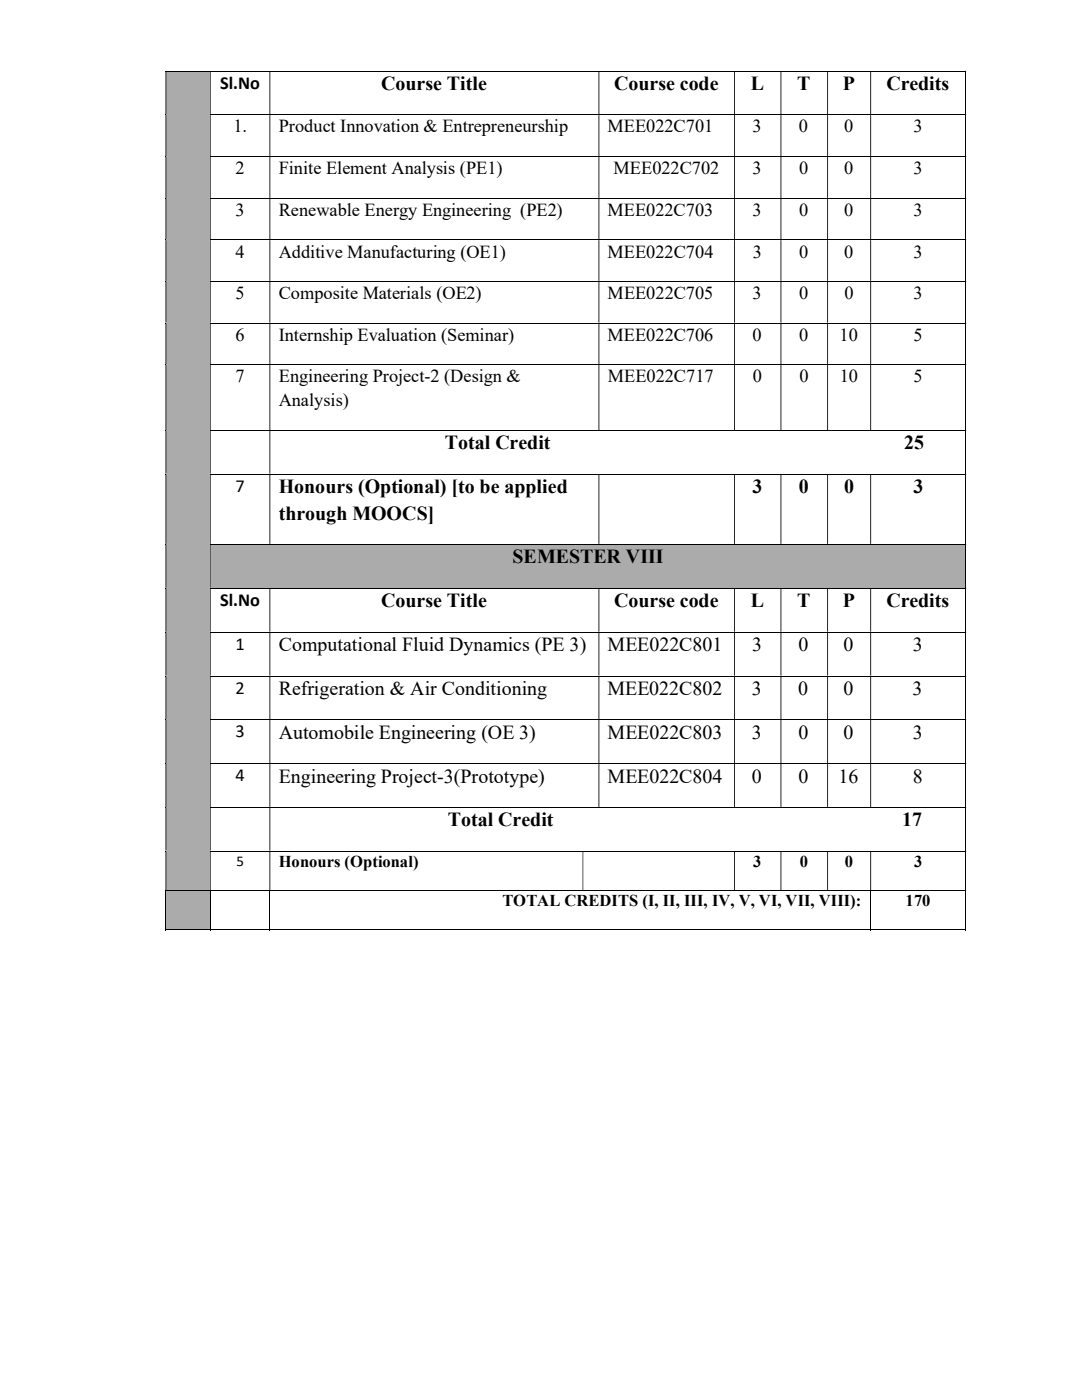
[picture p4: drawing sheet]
<svg xmlns="http://www.w3.org/2000/svg" width="216mm" height="279mm" viewBox="0 0 216 279" stroke-linecap="round" stroke-linejoin="round" font-family="sans-serif">
<defs><g id="words">
<g font-size="4">
<text x="76.1" y="18">Course Title</text>
<text x="122.5" y="18">Course code</text>
<text x="149.8" y="18">L</text>
<text x="159.1" y="18">T</text>
<text x="168.2" y="18">P</text>
<text x="176.9" y="18">Credits</text>
<text x="88.8" y="89.7">Total Credit</text>
<text x="180.4" y="89.7">25</text>
<text x="55.6" y="98.4">Honours (Optional) [to be applied</text>
<text x="150.2" y="98.4">3</text>
<text x="159.4" y="98.4">0</text>
<text x="168.4" y="98.4">0</text>
<text x="182.2" y="98.4">3</text>
<text x="55.6" y="103.7">through MOOCS]</text>
<text x="102.3" y="112.4">SEMESTER VIII</text>
<text x="76.1" y="121.2">Course Title</text>
<text x="122.5" y="121.2">Course code</text>
<text x="149.8" y="121.2">L</text>
<text x="159.1" y="121.2">T</text>
<text x="168.2" y="121.2">P</text>
<text x="176.9" y="121.2">Credits</text>
<text x="55.6" y="129.9">Computational Fluid Dynamics (PE 3)</text>
<text x="121.2" y="129.9">MEE022C801</text>
<text x="150.1" y="129.9">3</text>
<text x="159.3" y="129.9">0</text>
<text x="168.3" y="129.9">0</text>
<text x="182.1" y="129.9">3</text>
<text x="55.6" y="138.7">Refrigeration &amp; Air Conditioning</text>
<text x="121.2" y="138.7">MEE022C802</text>
<text x="150" y="138.7">3</text>
<text x="159.3" y="138.7">0</text>
<text x="168.3" y="138.7">0</text>
<text x="182.1" y="138.7">3</text>
<text x="55.6" y="147.4">Automobile Engineering (OE 3)</text>
<text x="121.2" y="147.4">MEE022C803</text>
<text x="150" y="147.4">3</text>
<text x="159.3" y="147.4">0</text>
<text x="168.3" y="147.4">0</text>
<text x="182.1" y="147.4">3</text>
<text x="55.6" y="156.2">Engineering Project-3(Prototype)</text>
<text x="121.2" y="156.2">MEE022C804</text>
<text x="150" y="156.2">0</text>
<text x="159.3" y="156.2">0</text>
<text x="167.3" y="156.2">16</text>
<text x="182.1" y="156.2">8</text>
<text x="89.4" y="164.9">Total Credit</text>
<text x="180" y="164.9">17</text>
</g>
<g font-size="3.7">
<text x="43.9" y="17.7">Sl.No</text>
<text x="46.6" y="26.4">1.</text>
<text x="55.6" y="26.4">Product Innovation &amp; Entrepreneurship</text>
<text x="121.2" y="26.4">MEE022C701</text>
<text x="150.2" y="26.4">3</text>
<text x="159.4" y="26.4">0</text>
<text x="168.4" y="26.4">0</text>
<text x="182.3" y="26.4">3</text>
<text x="47" y="34.8">2</text>
<text x="55.6" y="34.8">Finite Element Analysis (PE1)</text>
<text x="122.4" y="34.8">MEE022C702</text>
<text x="150.2" y="34.8">3</text>
<text x="159.4" y="34.8">0</text>
<text x="168.5" y="34.8">0</text>
<text x="182.3" y="34.8">3</text>
<text x="47" y="43.1">3</text>
<text x="55.6" y="43.1">Renewable Energy Engineering (PE2)</text>
<text x="121.2" y="43.1">MEE022C703</text>
<text x="150.2" y="43.1">3</text>
<text x="159.4" y="43.1">0</text>
<text x="168.5" y="43.1">0</text>
<text x="182.2" y="43.1">3</text>
<text x="47" y="51.4">4</text>
<text x="55.6" y="51.4">Additive Manufacturing (OE1)</text>
<text x="121.3" y="51.4">MEE022C704</text>
<text x="150.2" y="51.4">3</text>
<text x="159.4" y="51.4">0</text>
<text x="168.5" y="51.4">0</text>
<text x="182.3" y="51.4">3</text>
<text x="47" y="59.6">5</text>
<text x="55.6" y="59.6">Composite Materials (OE2)</text>
<text x="121.2" y="59.6">MEE022C705</text>
<text x="150.2" y="59.6">3</text>
<text x="159.5" y="59.6">0</text>
<text x="168.5" y="59.6">0</text>
<text x="182.3" y="59.6">3</text>
<text x="47" y="68">6</text>
<text x="55.6" y="68">Internship Evaluation (Seminar)</text>
<text x="121.2" y="68">MEE022C706</text>
<text x="150.2" y="68">0</text>
<text x="159.5" y="68">0</text>
<text x="167.5" y="68">10</text>
<text x="182.3" y="68">5</text>
<text x="47" y="76.3">7</text>
<text x="55.6" y="76.3">Engineering Project-2 (Design &amp;</text>
<text x="121.3" y="76.3">MEE022C717</text>
<text x="150.2" y="76.3">0</text>
<text x="159.5" y="76.3">0</text>
<text x="167.6" y="76.3">10</text>
<text x="182.3" y="76.3">5</text>
<text x="55.6" y="81.1">Analysis)</text>
<text x="47" y="98.2">7</text>
<text x="43.9" y="120.9">Sl.No</text>
<text x="47" y="129.7">1</text>
<text x="47" y="138.4">2</text>
<text x="47" y="147.2">3</text>
<text x="47" y="155.9">4</text>
</g>
<g font-size="3.3">
<text x="55.6" y="173.1">Honours (Optional)</text>
<text x="150.3" y="173.1">3</text>
<text x="159.6" y="173.1">0</text>
<text x="168.6" y="173.1">0</text>
<text x="182.4" y="173.1">3</text>
<text x="100.2" y="180.9">TOTAL CREDITS (I, II, III, IV, V, VI, VII, VIII):</text>
<text x="180.7" y="180.9">170</text>
</g>
<text font-size="3" x="47.2" y="172.8">5</text>
</g></defs>
<path d="M33.2 14.3h8.8v8.6h-8.8z" fill="#aeaaaa"/>
<path d="M33 14.2h159.6M192.7 14.3v8.6" fill="none" stroke="#000" stroke-width=".2"/>
<path d="M192.6 14.1h.2v.2h-.2zM33 14.3h.2v8.6h-.2zM42 14.3h.1v8.6h-.1zM53.8 14.3h.1v8.6h-.1zM119.4 14.3h.2v8.6h-.2zM146.5 14.3h.1v8.6h-.1zM155.7 14.3h.2v8.6h-.2zM165.1 14.3h.1v8.6h-.1zM173.7 14.3h.1v8.6h-.1z" fill-rule="evenodd" fill="#000"/>
<path d="M33.2 22.9h8.8v8.3h-8.8z" fill="#aeaaaa"/>
<path d="M33 22.9h.2v.1h-.2z" fill="#000"/>
<path d="M42 22.9h150.6M192.7 23v8.2" fill="none" stroke="#000" stroke-width=".2"/>
<path d="M192.6 22.9h.2v.1h-.2zM33 23h.2v8.2h-.2zM42 23h.1v8.2h-.1zM53.8 23h.1v8.2h-.1zM119.4 23h.2v8.2h-.2zM146.5 23h.1v8.2h-.1zM155.7 23h.2v8.2h-.2zM165.1 23h.1v8.2h-.1zM173.7 23h.1v8.2h-.1z" fill-rule="evenodd" fill="#000"/>
<path d="M33.2 31.2h8.8v8.3h-8.8z" fill="#aeaaaa"/>
<path d="M33 31.2h.2v.1h-.2z" fill="#000"/>
<path d="M42 31.2h150.6M192.7 31.3v8.2" fill="none" stroke="#000" stroke-width=".2"/>
<path d="M192.6 31.2h.2v.1h-.2zM33 31.3h.2v8.2h-.2zM42 31.3h.1v8.2h-.1zM53.8 31.3h.1v8.2h-.1zM119.4 31.3h.2v8.2h-.2zM146.5 31.3h.1v8.2h-.1zM155.7 31.3h.2v8.2h-.2zM165.1 31.3h.1v8.2h-.1zM173.7 31.3h.1v8.2h-.1z" fill-rule="evenodd" fill="#000"/>
<path d="M33.2 39.5h8.8v8.3h-8.8z" fill="#aeaaaa"/>
<path d="M33 39.5h.2v.1h-.2z" fill="#000"/>
<path d="M42 39.6h150.6M192.7 39.6v8.2" fill="none" stroke="#000" stroke-width=".2"/>
<path d="M192.6 39.5h.2v.1h-.2zM33 39.6h.2v8.2h-.2zM42 39.6h.1v8.2h-.1zM53.8 39.6h.1v8.2h-.1zM119.4 39.6h.2v8.2h-.2zM146.5 39.6h.1v8.2h-.1zM155.7 39.6h.2v8.2h-.2zM165.1 39.6h.1v8.2h-.1zM173.7 39.6h.1v8.2h-.1z" fill-rule="evenodd" fill="#000"/>
<path d="M33.2 47.8h8.8v8.2h-8.8z" fill="#aeaaaa"/>
<path d="M33 47.8h.2v.1h-.2z" fill="#000"/>
<path d="M42 47.8h150.6M192.7 47.9v8.1" fill="none" stroke="#000" stroke-width=".2"/>
<path d="M192.6 47.8h.2v.1h-.2zM33 47.9h.2v8.1h-.2zM42 47.9h.1v8.1h-.1zM53.8 47.9h.1v8.1h-.1zM119.4 47.9h.2v8.1h-.2zM146.5 47.9h.1v8.1h-.1zM155.7 47.9h.2v8.1h-.2zM165.1 47.9h.1v8.1h-.1zM173.7 47.9h.1v8.1h-.1z" fill-rule="evenodd" fill="#000"/>
<path d="M33.2 56h8.8v8.4h-8.8z" fill="#aeaaaa"/>
<path d="M33 56h.2v.2h-.2z" fill="#000"/>
<path d="M42 56.1h150.6M192.7 56.2v8.2" fill="none" stroke="#000" stroke-width=".2"/>
<path d="M192.6 56h.2v.2h-.2zM33 56.2h.2v8.2h-.2zM42 56.2h.1v8.2h-.1zM53.8 56.2h.1v8.2h-.1zM119.4 56.2h.2v8.2h-.2zM146.5 56.2h.1v8.2h-.1zM155.7 56.2h.2v8.2h-.2zM165.1 56.2h.1v8.2h-.1zM173.7 56.2h.1v8.2h-.1z" fill-rule="evenodd" fill="#000"/>
<path d="M33.2 64.4h8.8v8.3h-8.8z" fill="#aeaaaa"/>
<path d="M33 64.4h.2v.2h-.2z" fill="#000"/>
<path d="M42 64.5h150.6M192.7 64.6v8.1" fill="none" stroke="#000" stroke-width=".2"/>
<path d="M192.6 64.4h.2v.2h-.2zM33 64.6h.2v8.1h-.2zM42 64.6h.1v8.1h-.1zM53.8 64.6h.1v8.1h-.1zM119.4 64.6h.2v8.1h-.2zM146.5 64.6h.1v8.1h-.1zM155.7 64.6h.2v8.1h-.2zM165.1 64.6h.1v8.1h-.1zM173.7 64.6h.1v8.1h-.1z" fill-rule="evenodd" fill="#000"/>
<path d="M33.2 72.7h8.8v13.2h-8.8z" fill="#aeaaaa"/>
<path d="M33 72.7h.2v.2h-.2z" fill="#000"/>
<path d="M42 72.8h150.6M192.7 72.9v13" fill="none" stroke="#000" stroke-width=".2"/>
<path d="M192.6 72.7h.2v.2h-.2zM33 72.9h.2v13h-.2zM42 72.9h.1v13h-.1zM53.8 72.9h.1v13h-.1zM119.4 72.9h.2v13h-.2zM146.5 72.9h.1v13h-.1zM155.7 72.9h.2v13h-.2zM165.1 72.9h.1v13h-.1zM173.7 72.9h.1v13h-.1z" fill-rule="evenodd" fill="#000"/>
<path d="M33.2 85.9h8.8v8.6h-8.8z" fill="#aeaaaa"/>
<path d="M33 85.9h.2v.1h-.2z" fill="#000"/>
<path d="M42 85.9h150.6M192.7 86v8.5" fill="none" stroke="#000" stroke-width=".2"/>
<path d="M192.6 85.9h.2v.1h-.2zM33 86h.2v8.5h-.2zM42 86h.1v8.5h-.1zM53.8 86h.1v8.5h-.1z" fill-rule="evenodd" fill="#000"/>
<path d="M33.2 94.5h8.8v14h-8.8z" fill="#aeaaaa"/>
<path d="M33 94.5h.2v.2h-.2z" fill="#000"/>
<path d="M42 94.6h150.6M192.7 94.7v13.8" fill="none" stroke="#000" stroke-width=".2"/>
<path d="M192.6 94.5h.2v.2h-.2zM33 94.7h.2v13.8h-.2zM42 94.7h.1v13.8h-.1zM53.8 94.7h.1v13.8h-.1zM119.4 94.7h.2v13.8h-.2zM146.5 94.7h.1v13.8h-.1zM155.7 94.7h.2v13.8h-.2zM165.1 94.7h.1v13.8h-.1zM173.7 94.7h.1v13.8h-.1z" fill-rule="evenodd" fill="#000"/>
<path d="M33.2 108.5h8.8v8.8h-8.8z" fill="#aeaaaa"/>
<path d="M42.1 108.7h150.5v8.6h-150.5z" fill-rule="evenodd" fill="#aeaaaa"/>
<path d="M33 108.5h.2v.2h-.2z" fill="#000"/>
<path d="M42 108.6h150.6M192.7 108.7v8.6" fill="none" stroke="#000" stroke-width=".2"/>
<path d="M192.6 108.5h.2v.2h-.2zM33 108.7h.2v8.6h-.2zM42 108.7h.1v8.6h-.1z" fill-rule="evenodd" fill="#000"/>
<path d="M33.2 117.3h8.8v8.8h-8.8z" fill="#aeaaaa"/>
<path d="M33 117.3h.2v.2h-.2z" fill="#000"/>
<path d="M42 117.4h150.6M192.7 117.5v8.6" fill="none" stroke="#000" stroke-width=".2"/>
<path d="M192.6 117.3h.2v.2h-.2zM33 117.5h.2v8.6h-.2zM42 117.5h.1v8.6h-.1zM53.8 117.5h.1v8.6h-.1zM119.4 117.5h.2v8.6h-.2zM146.5 117.5h.1v8.6h-.1zM155.7 117.5h.2v8.6h-.2zM165.1 117.5h.1v8.6h-.1zM173.7 117.5h.1v8.6h-.1z" fill-rule="evenodd" fill="#000"/>
<path d="M33.2 126.1h8.8v8.7h-8.8z" fill="#aeaaaa"/>
<path d="M33 126.1h.2v.1h-.2z" fill="#000"/>
<path d="M42 126.2h150.6M192.7 126.2v8.6" fill="none" stroke="#000" stroke-width=".2"/>
<path d="M192.6 126.1h.2v.1h-.2zM33 126.2h.2v8.6h-.2zM42 126.2h.1v8.6h-.1zM53.8 126.2h.1v8.6h-.1zM119.4 126.2h.2v8.6h-.2zM146.5 126.2h.1v8.6h-.1zM155.7 126.2h.2v8.6h-.2zM165.1 126.2h.1v8.6h-.1zM173.7 126.2h.1v8.6h-.1z" fill-rule="evenodd" fill="#000"/>
<path d="M33.2 134.8h8.8v8.8h-8.8z" fill="#aeaaaa"/>
<path d="M33 134.8h.2v.2h-.2z" fill="#000"/>
<path d="M42 134.9h150.6M192.7 135v8.6" fill="none" stroke="#000" stroke-width=".2"/>
<path d="M192.6 134.8h.2v.2h-.2zM33 135h.2v8.6h-.2zM42 135h.1v8.6h-.1zM53.8 135h.1v8.6h-.1zM119.4 135h.2v8.6h-.2zM146.5 135h.1v8.6h-.1zM155.7 135h.2v8.6h-.2zM165.1 135h.1v8.6h-.1zM173.7 135h.1v8.6h-.1z" fill-rule="evenodd" fill="#000"/>
<path d="M33.2 143.6h8.8v8.7h-8.8z" fill="#aeaaaa"/>
<path d="M33 143.6h.2v.1h-.2z" fill="#000"/>
<path d="M42 143.6h150.6M192.7 143.7v8.6" fill="none" stroke="#000" stroke-width=".2"/>
<path d="M192.6 143.6h.2v.1h-.2zM33 143.7h.2v8.6h-.2zM42 143.7h.1v8.6h-.1zM53.8 143.7h.1v8.6h-.1zM119.4 143.7h.2v8.6h-.2zM146.5 143.7h.1v8.6h-.1zM155.7 143.7h.2v8.6h-.2zM165.1 143.7h.1v8.6h-.1zM173.7 143.7h.1v8.6h-.1z" fill-rule="evenodd" fill="#000"/>
<path d="M33.2 152.3h8.8v8.7h-8.8z" fill="#aeaaaa"/>
<path d="M33 152.3h.2v.1h-.2z" fill="#000"/>
<path d="M42 152.4h150.6M192.7 152.4v8.6" fill="none" stroke="#000" stroke-width=".2"/>
<path d="M192.6 152.3h.2v.1h-.2zM33 152.4h.2v8.6h-.2zM42 152.4h.1v8.6h-.1zM53.8 152.4h.1v8.6h-.1zM119.4 152.4h.2v8.6h-.2zM146.5 152.4h.1v8.6h-.1zM155.7 152.4h.2v8.6h-.2zM165.1 152.4h.1v8.6h-.1zM173.7 152.4h.1v8.6h-.1z" fill-rule="evenodd" fill="#000"/>
<path d="M33.2 161h8.8v8.8h-8.8z" fill="#aeaaaa"/>
<path d="M33 161h.2v.2h-.2z" fill="#000"/>
<path d="M42 161.1h150.6M192.7 161.2v8.6" fill="none" stroke="#000" stroke-width=".2"/>
<path d="M192.6 161h.2v.2h-.2zM33 161.2h.2v8.6h-.2zM42 161.2h.1v8.6h-.1zM53.8 161.2h.1v8.6h-.1z" fill-rule="evenodd" fill="#000"/>
<path d="M33.2 169.8h8.8v7.8h-8.8z" fill="#aeaaaa"/>
<path d="M33 169.8h.2v.1h-.2z" fill="#000"/>
<path d="M42 169.8h150.6M192.7 169.9v7.7" fill="none" stroke="#000" stroke-width=".2"/>
<path d="M192.6 169.8h.2v.1h-.2zM33 169.9h.2v7.7h-.2zM42 169.9h.1v7.7h-.1zM53.8 169.9h.1v7.7h-.1zM116.2 169.9h.2v7.7h-.2zM146.5 169.9h.1v7.7h-.1zM155.7 169.9h.2v7.7h-.2zM165.1 169.9h.1v7.7h-.1zM173.7 169.9h.1v7.7h-.1z" fill-rule="evenodd" fill="#000"/>
<g fill="#aeaaaa">
<path d="M33.2 177.8h8.8v7.7h-8.8z"/>
<path d="M34.9 177.8h5.3v7.5h-5.3z"/>
</g>
<path d="M33 177.7h159.6M33.1 177.8v7.9M42 177.8v7.9M53.8 177.8v7.9M173.7 177.8v7.9M192.7 177.8v7.9M33 185.6h9M42.1 185.6h11.7M53.9 185.6h119.8M173.8 185.6h18.8" fill="none" stroke="#000" stroke-width=".2"/>
<path d="M192.6 177.6h.2v.2h-.2zM192.6 185.5h.2v.2h-.2z" fill="#000"/>
<use href="#words"/>
</svg>
